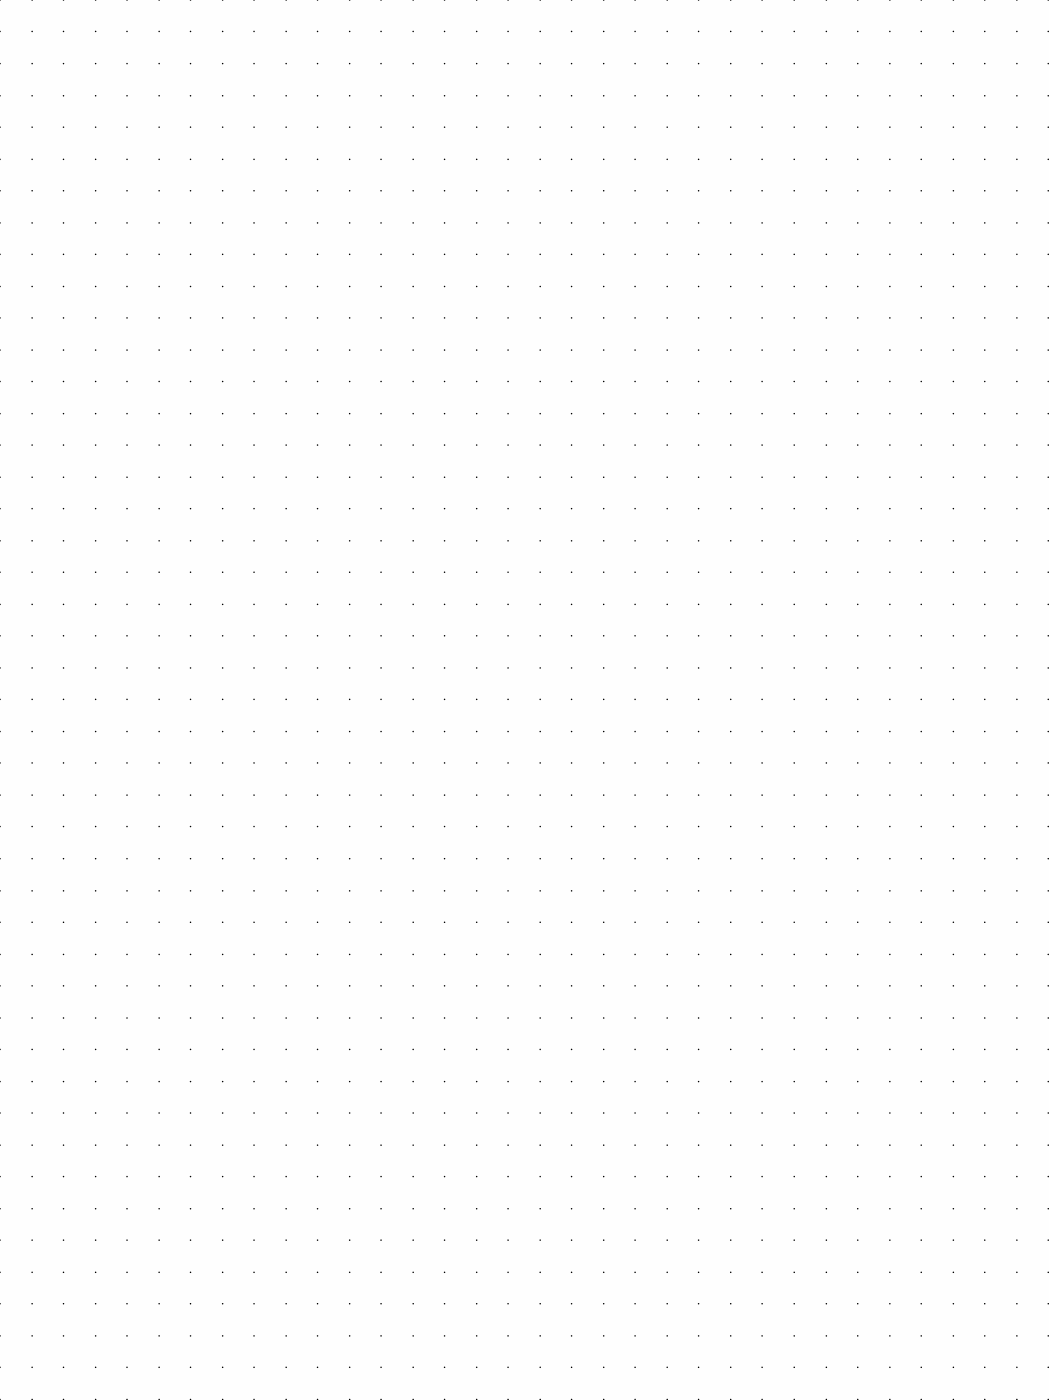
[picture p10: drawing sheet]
<svg xmlns="http://www.w3.org/2000/svg" width="157mm" height="210mm" viewBox="0 0 157 210" stroke-linecap="round" stroke-linejoin="round" font-family="sans-serif">
<path d="M0 0h157v209.6h-157z" fill="#fefefe"/>
<g fill="#000">
<path d="M-.1 -.1h.2v.2h-.2zM-.1 4.6h.2v.2h-.2zM-.1 9.4h.2v.2h-.2zM-.1 14.3h.2v.1h-.2zM-.1 19h.2v.1h-.2zM4.7 -.1h.2v.2h-.2zM9.4 -.1h.2v.2h-.2zM14.2 -.1h.2v.2h-.2zM18.9 -.1h.2v.2h-.2zM23.7 -.1h.2v.2h-.2zM28.4 -.1h.2v.2h-.2zM33.2 -.1h.2v.2h-.2z"/>
<path d="M37.9 -.1h.2v.2h-.2zM42.7 -.1h.2v.2h-.2zM47.4 -.1h.2v.2h-.2zM52.3 -.1h.1v.2h-.1zM56.9 -.1h.2v.2h-.2zM61.8 -.1h.1v.2h-.1zM66.5 -.1h.1v.2h-.1zM71.3 -.1h.1v.2h-.1zM76 -.1h.1v.2h-.1zM80.8 -.1h.1v.2h-.1zM85.5 -.1h.1v.2h-.1zM90.3 -.1h.1v.2h-.1z"/>
<path d="M95 -.1h.1v.2h-.1zM99.8 -.1h.1v.2h-.1zM104.5 -.1h.1v.2h-.1zM109.3 -.1h.1v.2h-.1zM114 -.1h.1v.2h-.1zM118.8 -.1h.1v.2h-.1zM123.6 -.1h.1v.2h-.1zM128.3 -.1h.1v.2h-.1zM133.1 -.1h.2v.2h-.2zM137.8 -.1h.1v.2h-.1zM142.6 -.1h.2v.2h-.2zM147.3 -.1h.2v.2h-.2z"/>
<path d="M152.1 -.1h.2v.2h-.2zM156.8 -.1h.2v.2h-.2zM-.1 23.8h.2v.1h-.2zM-.1 28.5h.2v.1h-.2zM-.1 33.3h.2v.1h-.2zM-.1 38h.2v.1h-.2zM-.1 42.8h.2v.2h-.2zM-.1 47.5h.2v.2h-.2zM-.1 52.3h.2v.2h-.2zM-.1 57h.2v.2h-.2zM-.1 61.8h.2v.2h-.2zM-.1 66.5h.2v.2h-.2z"/>
<path d="M-.1 71.4h.2v.1h-.2zM-.1 76.1h.2v.1h-.2zM-.1 80.9h.2v.1h-.2zM-.1 85.6h.2v.1h-.2zM-.1 90.4h.2v.1h-.2zM-.1 95.1h.2v.1h-.2zM-.1 99.9h.2v.2h-.2zM-.1 104.6h.2v.2h-.2zM-.1 109.4h.2v.2h-.2zM-.1 114.1h.2v.2h-.2zM-.1 118.9h.2v.2h-.2zM-.1 123.6h.2v.2h-.2z"/>
<path d="M-.1 128.4h.2v.2h-.2zM-.1 133.3h.2v.1h-.2zM-.1 138h.2v.1h-.2zM-.1 142.8h.2v.1h-.2zM-.1 147.5h.2v.1h-.2zM-.1 152.3h.2v.2h-.2zM-.1 157h.2v.2h-.2zM-.1 161.8h.2v.2h-.2zM-.1 166.5h.2v.2h-.2zM-.1 171.3h.2v.2h-.2zM-.1 176h.2v.2h-.2zM-.1 180.8h.2v.2h-.2z"/>
<path d="M-.1 185.5h.2v.2h-.2zM-.1 190.4h.2v.1h-.2zM-.1 195.1h.2v.1h-.2zM-.1 199.9h.2v.1h-.2zM-.1 204.6h.2v.1h-.2zM-.1 209.4h.2v.2h-.2z"/>
<circle cx="4.8" cy="14.3" r=".11"/>
<circle cx="4.8" cy="9.5" r=".11"/>
<circle cx="4.8" cy="4.7" r=".11"/>
<circle cx="4.8" cy="19" r=".11"/>
<circle cx="9.5" cy="14.3" r=".11"/>
<circle cx="9.5" cy="9.5" r=".11"/>
<circle cx="9.5" cy="4.7" r=".11"/>
<circle cx="9.5" cy="19" r=".11"/>
<circle cx="14.3" cy="14.3" r=".11"/>
<circle cx="14.3" cy="9.5" r=".11"/>
<circle cx="14.3" cy="4.7" r=".11"/>
<circle cx="14.3" cy="19" r=".11"/>
<circle cx="19" cy="14.3" r=".11"/>
<circle cx="19" cy="9.5" r=".11"/>
<circle cx="19" cy="4.7" r=".11"/>
<circle cx="19" cy="19" r=".11"/>
<circle cx="23.8" cy="14.3" r=".11"/>
<circle cx="23.8" cy="9.5" r=".11"/>
<circle cx="23.8" cy="4.7" r=".11"/>
<circle cx="23.8" cy="19" r=".11"/>
<circle cx="28.5" cy="14.3" r=".11"/>
<circle cx="28.5" cy="9.5" r=".11"/>
<circle cx="28.5" cy="4.7" r=".11"/>
<circle cx="28.5" cy="19" r=".11"/>
<circle cx="33.3" cy="14.3" r=".11"/>
<circle cx="33.3" cy="9.5" r=".11"/>
<circle cx="33.3" cy="4.7" r=".11"/>
<circle cx="33.3" cy="19" r=".11"/>
<circle cx="38" cy="14.3" r=".11"/>
<circle cx="38" cy="9.5" r=".11"/>
<circle cx="38" cy="4.7" r=".11"/>
<circle cx="38" cy="19" r=".11"/>
<circle cx="42.8" cy="14.3" r=".11"/>
<circle cx="42.8" cy="9.5" r=".11"/>
<circle cx="42.8" cy="4.7" r=".11"/>
<circle cx="42.8" cy="19" r=".11"/>
<circle cx="47.5" cy="14.3" r=".11"/>
<circle cx="47.5" cy="9.5" r=".11"/>
<circle cx="47.5" cy="4.7" r=".11"/>
<circle cx="47.5" cy="19" r=".11"/>
<circle cx="52.3" cy="14.3" r=".11"/>
<circle cx="52.3" cy="9.5" r=".11"/>
<circle cx="52.3" cy="4.7" r=".11"/>
<circle cx="52.3" cy="19" r=".11"/>
<circle cx="57" cy="14.3" r=".11"/>
<circle cx="57" cy="9.5" r=".11"/>
<circle cx="57" cy="4.7" r=".11"/>
<circle cx="57" cy="19" r=".11"/>
<circle cx="61.8" cy="14.3" r=".11"/>
<circle cx="61.8" cy="9.5" r=".11"/>
<circle cx="61.8" cy="4.7" r=".11"/>
<circle cx="61.8" cy="19" r=".11"/>
<circle cx="66.5" cy="14.3" r=".11"/>
<circle cx="66.5" cy="9.5" r=".11"/>
<circle cx="66.5" cy="4.7" r=".11"/>
<circle cx="66.5" cy="19" r=".11"/>
<circle cx="71.3" cy="14.3" r=".11"/>
<circle cx="71.3" cy="9.5" r=".11"/>
<circle cx="71.3" cy="4.7" r=".11"/>
<circle cx="71.3" cy="19" r=".11"/>
<circle cx="76" cy="14.3" r=".11"/>
<circle cx="76" cy="9.5" r=".11"/>
<circle cx="76" cy="4.7" r=".11"/>
<circle cx="76" cy="19" r=".11"/>
<circle cx="80.8" cy="14.3" r=".11"/>
<circle cx="80.8" cy="9.5" r=".11"/>
<circle cx="80.8" cy="4.7" r=".11"/>
<circle cx="80.8" cy="19" r=".11"/>
<circle cx="85.5" cy="14.3" r=".11"/>
<circle cx="85.5" cy="9.5" r=".11"/>
<circle cx="85.5" cy="4.7" r=".11"/>
<circle cx="85.5" cy="19" r=".11"/>
<circle cx="90.3" cy="14.3" r=".11"/>
<circle cx="90.3" cy="9.5" r=".11"/>
<circle cx="90.3" cy="4.7" r=".11"/>
<circle cx="90.3" cy="19" r=".11"/>
<circle cx="95" cy="14.3" r=".11"/>
<circle cx="95" cy="9.5" r=".11"/>
<circle cx="95" cy="4.7" r=".11"/>
<circle cx="95" cy="19" r=".11"/>
<circle cx="99.9" cy="14.3" r=".11"/>
<circle cx="99.9" cy="9.5" r=".11"/>
<circle cx="99.9" cy="4.7" r=".11"/>
<circle cx="99.9" cy="19" r=".11"/>
<circle cx="104.5" cy="14.3" r=".11"/>
<circle cx="104.5" cy="9.5" r=".11"/>
<circle cx="104.5" cy="4.7" r=".11"/>
<circle cx="104.5" cy="19" r=".11"/>
<circle cx="109.4" cy="14.3" r=".11"/>
<circle cx="109.4" cy="9.5" r=".11"/>
<circle cx="109.4" cy="4.7" r=".11"/>
<circle cx="109.4" cy="19" r=".11"/>
<circle cx="114.1" cy="14.3" r=".11"/>
<circle cx="114.1" cy="9.5" r=".11"/>
<circle cx="114.1" cy="4.7" r=".11"/>
<circle cx="114.1" cy="19" r=".11"/>
<circle cx="118.9" cy="14.3" r=".11"/>
<circle cx="118.9" cy="9.5" r=".11"/>
<circle cx="118.9" cy="4.7" r=".11"/>
<circle cx="118.9" cy="19" r=".11"/>
<circle cx="123.7" cy="14.3" r=".11"/>
<circle cx="123.7" cy="9.5" r=".11"/>
<circle cx="123.7" cy="4.7" r=".11"/>
<circle cx="123.7" cy="19" r=".11"/>
<circle cx="128.4" cy="14.3" r=".11"/>
<circle cx="128.4" cy="9.5" r=".11"/>
<circle cx="128.4" cy="4.7" r=".11"/>
<circle cx="128.4" cy="19" r=".11"/>
<circle cx="133.2" cy="14.3" r=".11"/>
<circle cx="133.2" cy="9.5" r=".11"/>
<circle cx="133.2" cy="4.7" r=".11"/>
<circle cx="133.2" cy="19" r=".11"/>
<circle cx="137.9" cy="14.3" r=".11"/>
<circle cx="137.9" cy="9.5" r=".11"/>
<circle cx="137.9" cy="4.7" r=".11"/>
<circle cx="137.9" cy="19" r=".11"/>
<circle cx="142.7" cy="14.3" r=".11"/>
<circle cx="142.7" cy="9.5" r=".11"/>
<circle cx="142.7" cy="4.7" r=".11"/>
<circle cx="142.7" cy="19" r=".11"/>
<circle cx="147.4" cy="14.3" r=".11"/>
<circle cx="147.4" cy="9.5" r=".11"/>
<circle cx="147.4" cy="4.7" r=".11"/>
<circle cx="147.4" cy="19" r=".11"/>
<circle cx="152.2" cy="14.3" r=".11"/>
<circle cx="152.2" cy="9.5" r=".11"/>
<circle cx="152.2" cy="4.7" r=".11"/>
<circle cx="152.2" cy="19" r=".11"/>
<circle cx="156.9" cy="14.3" r=".11"/>
<circle cx="156.9" cy="9.5" r=".11"/>
<circle cx="156.9" cy="4.7" r=".11"/>
<circle cx="156.9" cy="19" r=".11"/>
<circle cx="4.8" cy="33.4" r=".11"/>
<circle cx="4.8" cy="38.1" r=".11"/>
<circle cx="4.8" cy="23.9" r=".11"/>
<circle cx="4.8" cy="28.6" r=".11"/>
<circle cx="9.5" cy="33.4" r=".11"/>
<circle cx="9.5" cy="38.1" r=".11"/>
<circle cx="9.5" cy="23.9" r=".11"/>
<circle cx="9.5" cy="28.6" r=".11"/>
<circle cx="14.3" cy="33.4" r=".11"/>
<circle cx="14.3" cy="38.1" r=".11"/>
<circle cx="14.3" cy="23.9" r=".11"/>
<circle cx="14.3" cy="28.6" r=".11"/>
<circle cx="19" cy="33.4" r=".11"/>
<circle cx="19" cy="38.1" r=".11"/>
<circle cx="19" cy="28.6" r=".11"/>
<circle cx="19" cy="23.9" r=".11"/>
<circle cx="23.8" cy="33.4" r=".11"/>
<circle cx="23.8" cy="38.1" r=".11"/>
<circle cx="23.8" cy="28.6" r=".11"/>
<circle cx="23.8" cy="23.9" r=".11"/>
<circle cx="28.5" cy="33.4" r=".11"/>
<circle cx="28.5" cy="38.1" r=".11"/>
<circle cx="28.5" cy="23.9" r=".11"/>
<circle cx="28.5" cy="28.6" r=".11"/>
<circle cx="33.3" cy="33.4" r=".11"/>
<circle cx="33.3" cy="38.1" r=".11"/>
<circle cx="33.3" cy="28.6" r=".11"/>
<circle cx="33.3" cy="23.9" r=".11"/>
<circle cx="38" cy="33.4" r=".11"/>
<circle cx="38" cy="38.1" r=".11"/>
<circle cx="38" cy="23.9" r=".11"/>
<circle cx="38" cy="28.6" r=".11"/>
<circle cx="42.8" cy="33.4" r=".11"/>
<circle cx="42.8" cy="38.1" r=".11"/>
<circle cx="42.8" cy="23.9" r=".11"/>
<circle cx="42.8" cy="28.6" r=".11"/>
<circle cx="47.5" cy="33.4" r=".11"/>
<circle cx="47.5" cy="38.1" r=".11"/>
<circle cx="47.5" cy="23.9" r=".11"/>
<circle cx="47.5" cy="28.6" r=".11"/>
<circle cx="52.3" cy="33.4" r=".11"/>
<circle cx="52.3" cy="38.1" r=".11"/>
<circle cx="52.3" cy="28.6" r=".11"/>
<circle cx="52.3" cy="23.9" r=".11"/>
<circle cx="57" cy="33.4" r=".11"/>
<circle cx="57" cy="38.1" r=".11"/>
<circle cx="57" cy="28.6" r=".11"/>
<circle cx="57" cy="23.9" r=".11"/>
<circle cx="61.8" cy="33.4" r=".11"/>
<circle cx="61.8" cy="38.1" r=".11"/>
<circle cx="61.8" cy="23.9" r=".11"/>
<circle cx="61.8" cy="28.6" r=".11"/>
<circle cx="66.5" cy="33.4" r=".11"/>
<circle cx="66.5" cy="38.1" r=".11"/>
<circle cx="66.5" cy="28.6" r=".11"/>
<circle cx="66.5" cy="23.9" r=".11"/>
<circle cx="71.3" cy="33.4" r=".11"/>
<circle cx="71.3" cy="38.1" r=".11"/>
<circle cx="71.3" cy="28.6" r=".11"/>
<circle cx="71.3" cy="23.9" r=".11"/>
<circle cx="76" cy="33.4" r=".11"/>
<circle cx="76" cy="38.1" r=".11"/>
<circle cx="76" cy="28.6" r=".11"/>
<circle cx="76" cy="23.9" r=".11"/>
<circle cx="80.8" cy="33.4" r=".11"/>
<circle cx="80.8" cy="38.1" r=".11"/>
<circle cx="80.8" cy="28.6" r=".11"/>
<circle cx="80.8" cy="23.9" r=".11"/>
<circle cx="85.5" cy="33.4" r=".11"/>
<circle cx="85.5" cy="38.1" r=".11"/>
<circle cx="85.5" cy="23.9" r=".11"/>
<circle cx="85.5" cy="28.6" r=".11"/>
<circle cx="90.3" cy="33.4" r=".11"/>
<circle cx="90.3" cy="38.1" r=".11"/>
<circle cx="90.3" cy="23.9" r=".11"/>
<circle cx="90.3" cy="28.6" r=".11"/>
<circle cx="95" cy="33.4" r=".11"/>
<circle cx="95" cy="38.1" r=".11"/>
<circle cx="95" cy="28.6" r=".11"/>
<circle cx="95" cy="23.9" r=".11"/>
<circle cx="99.9" cy="33.4" r=".11"/>
<circle cx="99.9" cy="38.1" r=".11"/>
<circle cx="99.9" cy="28.6" r=".11"/>
<circle cx="99.9" cy="23.9" r=".11"/>
<circle cx="104.5" cy="33.4" r=".11"/>
<circle cx="104.5" cy="38.1" r=".11"/>
<circle cx="104.5" cy="23.9" r=".11"/>
<circle cx="104.5" cy="28.6" r=".11"/>
<circle cx="109.4" cy="33.4" r=".11"/>
<circle cx="109.4" cy="38.1" r=".11"/>
<circle cx="109.4" cy="23.9" r=".11"/>
<circle cx="109.4" cy="28.6" r=".11"/>
<circle cx="114.1" cy="33.4" r=".11"/>
<circle cx="114.1" cy="38.1" r=".11"/>
<circle cx="114.1" cy="28.6" r=".11"/>
<circle cx="114.1" cy="23.9" r=".11"/>
<circle cx="118.9" cy="33.4" r=".11"/>
<circle cx="118.9" cy="38.1" r=".11"/>
<circle cx="118.9" cy="28.6" r=".11"/>
<circle cx="118.9" cy="23.9" r=".11"/>
<circle cx="123.7" cy="33.4" r=".11"/>
<circle cx="123.7" cy="38.1" r=".11"/>
<circle cx="123.7" cy="23.9" r=".11"/>
<circle cx="123.7" cy="28.6" r=".11"/>
<circle cx="128.4" cy="33.4" r=".11"/>
<circle cx="128.4" cy="38.1" r=".11"/>
<circle cx="128.4" cy="28.6" r=".11"/>
<circle cx="128.4" cy="23.9" r=".11"/>
<circle cx="133.2" cy="33.4" r=".11"/>
<circle cx="133.2" cy="38.1" r=".11"/>
<circle cx="133.2" cy="28.6" r=".11"/>
<circle cx="133.2" cy="23.9" r=".11"/>
<circle cx="137.9" cy="33.4" r=".11"/>
<circle cx="137.9" cy="38.1" r=".11"/>
<circle cx="137.9" cy="28.6" r=".11"/>
<circle cx="137.9" cy="23.9" r=".11"/>
<circle cx="142.7" cy="33.4" r=".11"/>
<circle cx="142.7" cy="38.1" r=".11"/>
<circle cx="142.7" cy="23.9" r=".11"/>
<circle cx="142.7" cy="28.6" r=".11"/>
<circle cx="147.4" cy="33.4" r=".11"/>
<circle cx="147.4" cy="38.1" r=".11"/>
<circle cx="147.4" cy="23.9" r=".11"/>
<circle cx="147.4" cy="28.6" r=".11"/>
<circle cx="152.2" cy="33.4" r=".11"/>
<circle cx="152.2" cy="38.1" r=".11"/>
<circle cx="152.2" cy="23.9" r=".11"/>
<circle cx="152.2" cy="28.6" r=".11"/>
<circle cx="156.9" cy="33.4" r=".11"/>
<circle cx="156.9" cy="38.1" r=".11"/>
<circle cx="156.9" cy="23.9" r=".11"/>
<circle cx="156.9" cy="28.6" r=".11"/>
<circle cx="4.8" cy="57.1" r=".11"/>
<circle cx="4.8" cy="47.6" r=".11"/>
<circle cx="4.8" cy="52.4" r=".11"/>
<circle cx="4.8" cy="42.9" r=".11"/>
<circle cx="9.5" cy="57.1" r=".11"/>
<circle cx="9.5" cy="47.6" r=".11"/>
<circle cx="9.5" cy="52.4" r=".11"/>
<circle cx="9.5" cy="42.9" r=".11"/>
<circle cx="14.3" cy="57.1" r=".11"/>
<circle cx="14.3" cy="47.6" r=".11"/>
<circle cx="14.3" cy="52.4" r=".11"/>
<circle cx="14.3" cy="42.9" r=".11"/>
<circle cx="19" cy="57.1" r=".11"/>
<circle cx="19" cy="47.6" r=".11"/>
<circle cx="19" cy="52.4" r=".11"/>
<circle cx="19" cy="42.9" r=".11"/>
<circle cx="23.8" cy="57.1" r=".11"/>
<circle cx="23.8" cy="47.6" r=".11"/>
<circle cx="23.8" cy="52.4" r=".11"/>
<circle cx="23.8" cy="42.9" r=".11"/>
<circle cx="28.5" cy="57.1" r=".11"/>
<circle cx="28.5" cy="47.6" r=".11"/>
<circle cx="28.5" cy="42.9" r=".11"/>
<circle cx="28.5" cy="52.4" r=".11"/>
<circle cx="33.3" cy="57.1" r=".11"/>
<circle cx="33.3" cy="47.6" r=".11"/>
<circle cx="33.3" cy="52.4" r=".11"/>
<circle cx="33.3" cy="42.9" r=".11"/>
<circle cx="38" cy="57.1" r=".11"/>
<circle cx="38" cy="47.6" r=".11"/>
<circle cx="38" cy="42.9" r=".11"/>
<circle cx="38" cy="52.4" r=".11"/>
<circle cx="42.8" cy="57.1" r=".11"/>
<circle cx="42.8" cy="47.6" r=".11"/>
<circle cx="42.8" cy="42.9" r=".11"/>
<circle cx="42.8" cy="52.4" r=".11"/>
<circle cx="47.5" cy="57.1" r=".11"/>
<circle cx="47.5" cy="47.6" r=".11"/>
<circle cx="47.5" cy="42.9" r=".11"/>
<circle cx="47.5" cy="52.4" r=".11"/>
<circle cx="52.3" cy="57.1" r=".11"/>
<circle cx="52.3" cy="47.6" r=".11"/>
<circle cx="52.3" cy="52.4" r=".11"/>
<circle cx="52.3" cy="42.9" r=".11"/>
<circle cx="57" cy="57.1" r=".11"/>
<circle cx="57" cy="47.6" r=".11"/>
<circle cx="57" cy="52.4" r=".11"/>
<circle cx="57" cy="42.9" r=".11"/>
<circle cx="61.8" cy="57.1" r=".11"/>
<circle cx="61.8" cy="47.6" r=".11"/>
<circle cx="61.8" cy="42.9" r=".11"/>
<circle cx="61.8" cy="52.4" r=".11"/>
<circle cx="66.5" cy="57.1" r=".11"/>
<circle cx="66.5" cy="47.6" r=".11"/>
<circle cx="66.5" cy="52.4" r=".11"/>
<circle cx="66.5" cy="42.9" r=".11"/>
<circle cx="71.3" cy="57.1" r=".11"/>
<circle cx="71.3" cy="47.6" r=".11"/>
<circle cx="71.3" cy="52.4" r=".11"/>
<circle cx="71.3" cy="42.9" r=".11"/>
<circle cx="76" cy="57.1" r=".11"/>
<circle cx="76" cy="47.6" r=".11"/>
<circle cx="76" cy="42.9" r=".11"/>
<circle cx="76" cy="52.4" r=".11"/>
<circle cx="80.8" cy="57.1" r=".11"/>
<circle cx="80.8" cy="47.6" r=".11"/>
<circle cx="80.8" cy="52.4" r=".11"/>
<circle cx="80.8" cy="42.9" r=".11"/>
<circle cx="85.5" cy="57.1" r=".11"/>
<circle cx="85.5" cy="47.6" r=".11"/>
<circle cx="85.5" cy="42.9" r=".11"/>
<circle cx="85.5" cy="52.4" r=".11"/>
<circle cx="90.3" cy="57.1" r=".11"/>
<circle cx="90.3" cy="47.6" r=".11"/>
<circle cx="90.3" cy="52.4" r=".11"/>
<circle cx="90.3" cy="42.9" r=".11"/>
<circle cx="95" cy="57.1" r=".11"/>
<circle cx="95" cy="47.6" r=".11"/>
<circle cx="95" cy="42.9" r=".11"/>
<circle cx="95" cy="52.4" r=".11"/>
<circle cx="99.9" cy="57.1" r=".11"/>
<circle cx="99.9" cy="47.6" r=".11"/>
<circle cx="99.9" cy="42.9" r=".11"/>
<circle cx="99.9" cy="52.4" r=".11"/>
<circle cx="104.5" cy="57.1" r=".11"/>
<circle cx="104.5" cy="47.6" r=".11"/>
<circle cx="104.5" cy="42.9" r=".11"/>
<circle cx="104.5" cy="52.4" r=".11"/>
<circle cx="109.4" cy="57.1" r=".11"/>
<circle cx="109.4" cy="47.6" r=".11"/>
<circle cx="109.4" cy="52.4" r=".11"/>
<circle cx="109.4" cy="42.9" r=".11"/>
<circle cx="114.1" cy="57.1" r=".11"/>
<circle cx="114.1" cy="47.6" r=".11"/>
<circle cx="114.1" cy="52.4" r=".11"/>
<circle cx="114.1" cy="42.9" r=".11"/>
<circle cx="118.9" cy="57.1" r=".11"/>
<circle cx="118.9" cy="47.6" r=".11"/>
<circle cx="118.9" cy="42.9" r=".11"/>
<circle cx="118.9" cy="52.4" r=".11"/>
<circle cx="123.7" cy="57.1" r=".11"/>
<circle cx="123.7" cy="47.6" r=".11"/>
<circle cx="123.7" cy="42.9" r=".11"/>
<circle cx="123.7" cy="52.4" r=".11"/>
<circle cx="128.4" cy="57.1" r=".11"/>
<circle cx="128.4" cy="47.6" r=".11"/>
<circle cx="128.4" cy="42.9" r=".11"/>
<circle cx="128.4" cy="52.4" r=".11"/>
<circle cx="133.2" cy="57.1" r=".11"/>
<circle cx="133.2" cy="47.6" r=".11"/>
<circle cx="133.2" cy="42.9" r=".11"/>
<circle cx="133.2" cy="52.4" r=".11"/>
<circle cx="137.9" cy="57.1" r=".11"/>
<circle cx="137.9" cy="47.6" r=".11"/>
<circle cx="137.9" cy="52.4" r=".11"/>
<circle cx="137.9" cy="42.9" r=".11"/>
<circle cx="142.7" cy="57.1" r=".11"/>
<circle cx="142.7" cy="47.6" r=".11"/>
<circle cx="142.7" cy="42.9" r=".11"/>
<circle cx="142.7" cy="52.4" r=".11"/>
<circle cx="147.4" cy="57.1" r=".11"/>
<circle cx="147.4" cy="47.6" r=".11"/>
<circle cx="147.4" cy="42.9" r=".11"/>
<circle cx="147.4" cy="52.4" r=".11"/>
<circle cx="152.2" cy="57.1" r=".11"/>
<circle cx="152.2" cy="47.6" r=".11"/>
<circle cx="152.2" cy="42.9" r=".11"/>
<circle cx="152.2" cy="52.4" r=".11"/>
<circle cx="156.9" cy="57.1" r=".11"/>
<circle cx="156.9" cy="47.6" r=".11"/>
<circle cx="156.9" cy="42.9" r=".11"/>
<circle cx="156.9" cy="52.4" r=".11"/>
<circle cx="4.8" cy="76.1" r=".11"/>
<circle cx="4.8" cy="66.6" r=".11"/>
<circle cx="4.8" cy="71.4" r=".11"/>
<circle cx="4.8" cy="61.9" r=".11"/>
<circle cx="9.5" cy="76.1" r=".11"/>
<circle cx="9.5" cy="66.6" r=".11"/>
<circle cx="9.5" cy="71.4" r=".11"/>
<circle cx="9.5" cy="61.9" r=".11"/>
<circle cx="14.3" cy="76.1" r=".11"/>
<circle cx="14.3" cy="66.6" r=".11"/>
<circle cx="14.3" cy="71.4" r=".11"/>
<circle cx="14.3" cy="61.9" r=".11"/>
<circle cx="19" cy="76.1" r=".11"/>
<circle cx="19" cy="66.6" r=".11"/>
<circle cx="19" cy="71.4" r=".11"/>
<circle cx="19" cy="61.9" r=".11"/>
<circle cx="23.8" cy="76.1" r=".11"/>
<circle cx="23.8" cy="66.6" r=".11"/>
<circle cx="23.8" cy="71.4" r=".11"/>
<circle cx="23.8" cy="61.9" r=".11"/>
<circle cx="28.5" cy="76.1" r=".11"/>
<circle cx="28.5" cy="66.6" r=".11"/>
<circle cx="28.5" cy="71.4" r=".11"/>
<circle cx="28.5" cy="61.9" r=".11"/>
<circle cx="33.3" cy="76.1" r=".11"/>
<circle cx="33.3" cy="66.6" r=".11"/>
<circle cx="33.3" cy="71.4" r=".11"/>
<circle cx="33.3" cy="61.9" r=".11"/>
<circle cx="38" cy="66.6" r=".11"/>
<circle cx="38" cy="76.1" r=".11"/>
<circle cx="38" cy="71.4" r=".11"/>
<circle cx="38" cy="61.9" r=".11"/>
<circle cx="42.8" cy="76.1" r=".11"/>
<circle cx="42.8" cy="66.6" r=".11"/>
<circle cx="42.8" cy="71.4" r=".11"/>
<circle cx="42.8" cy="61.9" r=".11"/>
<circle cx="47.5" cy="76.1" r=".11"/>
<circle cx="47.5" cy="66.6" r=".11"/>
<circle cx="47.5" cy="71.4" r=".11"/>
<circle cx="47.5" cy="61.9" r=".11"/>
<circle cx="52.3" cy="76.1" r=".11"/>
<circle cx="52.3" cy="66.6" r=".11"/>
<circle cx="52.3" cy="71.4" r=".11"/>
<circle cx="52.3" cy="61.9" r=".11"/>
<circle cx="57" cy="76.1" r=".11"/>
<circle cx="57" cy="66.6" r=".11"/>
<circle cx="57" cy="71.4" r=".11"/>
<circle cx="57" cy="61.9" r=".11"/>
<circle cx="61.8" cy="76.1" r=".11"/>
<circle cx="61.8" cy="66.6" r=".11"/>
<circle cx="61.8" cy="71.4" r=".11"/>
<circle cx="61.8" cy="61.9" r=".11"/>
<circle cx="66.5" cy="76.1" r=".11"/>
<circle cx="66.5" cy="66.6" r=".11"/>
<circle cx="66.5" cy="71.4" r=".11"/>
<circle cx="66.5" cy="61.9" r=".11"/>
<circle cx="71.3" cy="76.1" r=".11"/>
<circle cx="71.3" cy="66.6" r=".11"/>
<circle cx="71.3" cy="71.4" r=".11"/>
<circle cx="71.3" cy="61.9" r=".11"/>
<circle cx="76" cy="66.6" r=".11"/>
<circle cx="76" cy="76.1" r=".11"/>
<circle cx="76" cy="71.4" r=".11"/>
<circle cx="76" cy="61.9" r=".11"/>
<circle cx="80.8" cy="66.6" r=".11"/>
<circle cx="80.8" cy="76.1" r=".11"/>
<circle cx="80.8" cy="71.4" r=".11"/>
<circle cx="80.8" cy="61.9" r=".11"/>
<circle cx="85.5" cy="76.1" r=".11"/>
<circle cx="85.5" cy="66.6" r=".11"/>
<circle cx="85.5" cy="71.4" r=".11"/>
<circle cx="85.5" cy="61.9" r=".11"/>
<circle cx="90.3" cy="76.1" r=".11"/>
<circle cx="90.3" cy="66.6" r=".11"/>
<circle cx="90.3" cy="71.4" r=".11"/>
<circle cx="90.3" cy="61.9" r=".11"/>
<circle cx="95" cy="76.1" r=".11"/>
<circle cx="95" cy="66.6" r=".11"/>
<circle cx="95" cy="71.4" r=".11"/>
<circle cx="95" cy="61.9" r=".11"/>
<circle cx="99.9" cy="66.6" r=".11"/>
<circle cx="99.9" cy="76.1" r=".11"/>
<circle cx="99.9" cy="71.4" r=".11"/>
<circle cx="99.9" cy="61.9" r=".11"/>
<circle cx="104.5" cy="76.1" r=".11"/>
<circle cx="104.5" cy="66.6" r=".11"/>
<circle cx="104.5" cy="71.4" r=".11"/>
<circle cx="104.5" cy="61.9" r=".11"/>
<circle cx="109.4" cy="66.6" r=".11"/>
<circle cx="109.4" cy="76.1" r=".11"/>
<circle cx="109.4" cy="71.4" r=".11"/>
<circle cx="109.4" cy="61.9" r=".11"/>
<circle cx="114.1" cy="66.6" r=".11"/>
<circle cx="114.1" cy="76.1" r=".11"/>
<circle cx="114.1" cy="71.4" r=".11"/>
<circle cx="114.1" cy="61.9" r=".11"/>
<circle cx="118.9" cy="76.1" r=".11"/>
<circle cx="118.9" cy="66.6" r=".11"/>
<circle cx="118.9" cy="71.4" r=".11"/>
<circle cx="118.9" cy="61.9" r=".11"/>
<circle cx="123.7" cy="66.6" r=".11"/>
<circle cx="123.7" cy="76.1" r=".11"/>
<circle cx="123.7" cy="71.4" r=".11"/>
<circle cx="123.7" cy="61.9" r=".11"/>
<circle cx="128.4" cy="76.1" r=".11"/>
<circle cx="128.4" cy="66.6" r=".11"/>
<circle cx="128.4" cy="71.4" r=".11"/>
<circle cx="128.4" cy="61.9" r=".11"/>
<circle cx="133.2" cy="76.1" r=".11"/>
<circle cx="133.2" cy="66.6" r=".11"/>
<circle cx="133.2" cy="71.4" r=".11"/>
<circle cx="133.2" cy="61.9" r=".11"/>
<circle cx="137.9" cy="66.6" r=".11"/>
<circle cx="137.9" cy="76.1" r=".11"/>
<circle cx="137.9" cy="71.4" r=".11"/>
<circle cx="137.9" cy="61.9" r=".11"/>
<circle cx="142.7" cy="66.6" r=".11"/>
<circle cx="142.7" cy="76.1" r=".11"/>
<circle cx="142.7" cy="71.4" r=".11"/>
<circle cx="142.7" cy="61.9" r=".11"/>
<circle cx="147.4" cy="66.6" r=".11"/>
<circle cx="147.4" cy="76.1" r=".11"/>
<circle cx="147.4" cy="71.4" r=".11"/>
<circle cx="147.4" cy="61.9" r=".11"/>
<circle cx="152.2" cy="66.6" r=".11"/>
<circle cx="152.2" cy="76.1" r=".11"/>
<circle cx="152.2" cy="71.4" r=".11"/>
<circle cx="152.2" cy="61.9" r=".11"/>
<circle cx="156.9" cy="76.1" r=".11"/>
<circle cx="156.9" cy="66.6" r=".11"/>
<circle cx="156.9" cy="71.4" r=".11"/>
<circle cx="156.9" cy="61.9" r=".11"/>
<circle cx="4.8" cy="100" r=".11"/>
<circle cx="4.8" cy="80.9" r=".11"/>
<circle cx="4.8" cy="85.7" r=".11"/>
<circle cx="4.8" cy="90.5" r=".11"/>
<circle cx="4.8" cy="95.2" r=".11"/>
<circle cx="9.5" cy="80.9" r=".11"/>
<circle cx="9.5" cy="85.7" r=".11"/>
<circle cx="9.5" cy="100" r=".11"/>
<circle cx="9.5" cy="90.5" r=".11"/>
<circle cx="9.5" cy="95.2" r=".11"/>
<circle cx="14.3" cy="80.9" r=".11"/>
<circle cx="14.3" cy="85.7" r=".11"/>
<circle cx="14.3" cy="90.5" r=".11"/>
<circle cx="14.3" cy="100" r=".11"/>
<circle cx="14.3" cy="95.2" r=".11"/>
<circle cx="19" cy="100" r=".11"/>
<circle cx="19" cy="90.5" r=".11"/>
<circle cx="19" cy="80.9" r=".11"/>
<circle cx="19" cy="85.7" r=".11"/>
<circle cx="19" cy="95.2" r=".11"/>
<circle cx="23.8" cy="80.9" r=".11"/>
<circle cx="23.8" cy="85.7" r=".11"/>
<circle cx="23.8" cy="90.5" r=".11"/>
<circle cx="23.8" cy="100" r=".11"/>
<circle cx="23.8" cy="95.2" r=".11"/>
<circle cx="28.5" cy="80.9" r=".11"/>
<circle cx="28.5" cy="85.7" r=".11"/>
<circle cx="28.5" cy="90.5" r=".11"/>
<circle cx="28.5" cy="100" r=".11"/>
<circle cx="28.5" cy="95.2" r=".11"/>
<circle cx="33.3" cy="100" r=".11"/>
<circle cx="33.3" cy="85.7" r=".11"/>
<circle cx="33.3" cy="80.9" r=".11"/>
<circle cx="33.3" cy="90.5" r=".11"/>
<circle cx="33.3" cy="95.2" r=".11"/>
<circle cx="38" cy="100" r=".11"/>
<circle cx="38" cy="85.7" r=".11"/>
<circle cx="38" cy="80.9" r=".11"/>
<circle cx="38" cy="90.5" r=".11"/>
<circle cx="38" cy="95.2" r=".11"/>
<circle cx="42.8" cy="85.7" r=".11"/>
<circle cx="42.8" cy="90.5" r=".11"/>
<circle cx="42.8" cy="80.9" r=".11"/>
<circle cx="42.8" cy="100" r=".11"/>
<circle cx="42.8" cy="95.2" r=".11"/>
<circle cx="47.5" cy="100" r=".11"/>
<circle cx="47.5" cy="80.9" r=".11"/>
<circle cx="47.5" cy="85.7" r=".11"/>
<circle cx="47.5" cy="90.5" r=".11"/>
<circle cx="47.5" cy="95.2" r=".11"/>
<circle cx="52.3" cy="80.9" r=".11"/>
<circle cx="52.3" cy="100" r=".11"/>
<circle cx="52.3" cy="85.7" r=".11"/>
<circle cx="52.3" cy="90.5" r=".11"/>
<circle cx="52.3" cy="95.2" r=".11"/>
<circle cx="57" cy="90.5" r=".11"/>
<circle cx="57" cy="85.7" r=".11"/>
<circle cx="57" cy="100" r=".11"/>
<circle cx="57" cy="80.9" r=".11"/>
<circle cx="57" cy="95.2" r=".11"/>
<circle cx="61.8" cy="80.9" r=".11"/>
<circle cx="61.8" cy="85.7" r=".11"/>
<circle cx="61.8" cy="90.5" r=".11"/>
<circle cx="61.8" cy="100" r=".11"/>
<circle cx="61.8" cy="95.2" r=".11"/>
<circle cx="66.5" cy="80.9" r=".11"/>
<circle cx="66.5" cy="100" r=".11"/>
<circle cx="66.5" cy="85.7" r=".11"/>
<circle cx="66.5" cy="90.5" r=".11"/>
<circle cx="66.5" cy="95.2" r=".11"/>
<circle cx="71.3" cy="85.7" r=".11"/>
<circle cx="71.3" cy="100" r=".11"/>
<circle cx="71.3" cy="80.9" r=".11"/>
<circle cx="71.3" cy="90.5" r=".11"/>
<circle cx="71.3" cy="95.2" r=".11"/>
<circle cx="76" cy="80.9" r=".11"/>
<circle cx="76" cy="85.7" r=".11"/>
<circle cx="76" cy="100" r=".11"/>
<circle cx="76" cy="90.5" r=".11"/>
<circle cx="76" cy="95.2" r=".11"/>
<circle cx="80.8" cy="80.9" r=".11"/>
<circle cx="80.8" cy="85.7" r=".11"/>
<circle cx="80.8" cy="90.5" r=".11"/>
<circle cx="80.8" cy="100" r=".11"/>
<circle cx="80.8" cy="95.2" r=".11"/>
<circle cx="85.5" cy="100" r=".11"/>
<circle cx="85.5" cy="80.9" r=".11"/>
<circle cx="85.5" cy="85.7" r=".11"/>
<circle cx="85.5" cy="90.5" r=".11"/>
<circle cx="85.5" cy="95.2" r=".11"/>
<circle cx="90.3" cy="80.9" r=".11"/>
<circle cx="90.3" cy="85.7" r=".11"/>
<circle cx="90.3" cy="90.5" r=".11"/>
<circle cx="90.3" cy="100" r=".11"/>
<circle cx="90.3" cy="95.2" r=".11"/>
<circle cx="95" cy="80.9" r=".11"/>
<circle cx="95" cy="90.5" r=".11"/>
<circle cx="95" cy="100" r=".11"/>
<circle cx="95" cy="85.7" r=".11"/>
<circle cx="95" cy="95.2" r=".11"/>
<circle cx="99.9" cy="100" r=".11"/>
<circle cx="99.9" cy="80.9" r=".11"/>
<circle cx="99.9" cy="85.7" r=".11"/>
<circle cx="99.9" cy="90.5" r=".11"/>
<circle cx="99.9" cy="95.2" r=".11"/>
<circle cx="104.5" cy="85.7" r=".11"/>
<circle cx="104.5" cy="80.9" r=".11"/>
<circle cx="104.5" cy="90.5" r=".11"/>
<circle cx="104.5" cy="100" r=".11"/>
<circle cx="104.5" cy="95.2" r=".11"/>
<circle cx="109.4" cy="100" r=".11"/>
<circle cx="109.4" cy="80.9" r=".11"/>
<circle cx="109.4" cy="85.7" r=".11"/>
<circle cx="109.4" cy="90.5" r=".11"/>
<circle cx="109.4" cy="95.2" r=".11"/>
<circle cx="114.1" cy="80.9" r=".11"/>
<circle cx="114.1" cy="85.7" r=".11"/>
<circle cx="114.1" cy="100" r=".11"/>
<circle cx="114.1" cy="90.5" r=".11"/>
<circle cx="114.1" cy="95.2" r=".11"/>
<circle cx="118.9" cy="85.7" r=".11"/>
<circle cx="118.9" cy="90.5" r=".11"/>
<circle cx="118.9" cy="80.9" r=".11"/>
<circle cx="118.9" cy="100" r=".11"/>
<circle cx="118.9" cy="95.2" r=".11"/>
<circle cx="123.7" cy="80.9" r=".11"/>
<circle cx="123.7" cy="85.7" r=".11"/>
<circle cx="123.7" cy="100" r=".11"/>
<circle cx="123.7" cy="90.5" r=".11"/>
<circle cx="123.7" cy="95.2" r=".11"/>
<circle cx="128.4" cy="85.7" r=".11"/>
<circle cx="128.4" cy="90.5" r=".11"/>
<circle cx="128.4" cy="80.9" r=".11"/>
<circle cx="128.4" cy="100" r=".11"/>
<circle cx="128.4" cy="95.2" r=".11"/>
<circle cx="133.2" cy="100" r=".11"/>
<circle cx="133.2" cy="80.9" r=".11"/>
<circle cx="133.2" cy="90.5" r=".11"/>
<circle cx="133.2" cy="85.7" r=".11"/>
<circle cx="133.2" cy="95.2" r=".11"/>
<circle cx="137.9" cy="80.9" r=".11"/>
<circle cx="137.9" cy="100" r=".11"/>
<circle cx="137.9" cy="85.7" r=".11"/>
<circle cx="137.9" cy="90.5" r=".11"/>
<circle cx="137.9" cy="95.2" r=".11"/>
<circle cx="142.7" cy="85.7" r=".11"/>
<circle cx="142.7" cy="80.9" r=".11"/>
<circle cx="142.7" cy="90.5" r=".11"/>
<circle cx="142.7" cy="100" r=".11"/>
<circle cx="142.7" cy="95.2" r=".11"/>
<circle cx="147.4" cy="80.9" r=".11"/>
<circle cx="147.4" cy="90.5" r=".11"/>
<circle cx="147.4" cy="85.7" r=".11"/>
<circle cx="147.4" cy="100" r=".11"/>
<circle cx="147.4" cy="95.2" r=".11"/>
<circle cx="152.2" cy="100" r=".11"/>
<circle cx="152.2" cy="80.9" r=".11"/>
<circle cx="152.2" cy="90.5" r=".11"/>
<circle cx="152.2" cy="85.7" r=".11"/>
<circle cx="152.2" cy="95.2" r=".11"/>
<circle cx="156.9" cy="80.9" r=".11"/>
<circle cx="156.9" cy="85.7" r=".11"/>
<circle cx="156.9" cy="90.5" r=".11"/>
<circle cx="156.9" cy="100" r=".11"/>
<circle cx="156.9" cy="95.2" r=".11"/>
<circle cx="4.8" cy="109.5" r=".11"/>
<circle cx="4.8" cy="114.2" r=".11"/>
<circle cx="4.8" cy="104.7" r=".11"/>
<circle cx="4.8" cy="119" r=".11"/>
<circle cx="9.5" cy="109.5" r=".11"/>
<circle cx="9.5" cy="104.7" r=".11"/>
<circle cx="9.5" cy="114.2" r=".11"/>
<circle cx="9.5" cy="119" r=".11"/>
<circle cx="14.3" cy="109.5" r=".11"/>
<circle cx="14.3" cy="104.7" r=".11"/>
<circle cx="14.3" cy="114.2" r=".11"/>
<circle cx="14.3" cy="119" r=".11"/>
<circle cx="19" cy="109.5" r=".11"/>
<circle cx="19" cy="104.7" r=".11"/>
<circle cx="19" cy="114.2" r=".11"/>
<circle cx="19" cy="119" r=".11"/>
<circle cx="23.8" cy="109.5" r=".11"/>
<circle cx="23.8" cy="104.7" r=".11"/>
<circle cx="23.8" cy="114.2" r=".11"/>
<circle cx="23.8" cy="119" r=".11"/>
<circle cx="28.5" cy="109.5" r=".11"/>
<circle cx="28.5" cy="104.7" r=".11"/>
<circle cx="28.5" cy="114.2" r=".11"/>
<circle cx="28.5" cy="119" r=".11"/>
<circle cx="33.3" cy="109.5" r=".11"/>
<circle cx="33.3" cy="104.7" r=".11"/>
<circle cx="33.3" cy="114.2" r=".11"/>
<circle cx="33.3" cy="119" r=".11"/>
<circle cx="38" cy="109.5" r=".11"/>
<circle cx="38" cy="104.7" r=".11"/>
<circle cx="38" cy="114.2" r=".11"/>
<circle cx="38" cy="119" r=".11"/>
<circle cx="42.8" cy="109.5" r=".11"/>
<circle cx="42.8" cy="104.7" r=".11"/>
<circle cx="42.8" cy="114.2" r=".11"/>
<circle cx="42.8" cy="119" r=".11"/>
<circle cx="47.5" cy="109.5" r=".11"/>
<circle cx="47.5" cy="104.7" r=".11"/>
<circle cx="47.5" cy="114.2" r=".11"/>
<circle cx="47.5" cy="119" r=".11"/>
<circle cx="52.3" cy="109.5" r=".11"/>
<circle cx="52.3" cy="104.7" r=".11"/>
<circle cx="52.3" cy="114.2" r=".11"/>
<circle cx="52.3" cy="119" r=".11"/>
<circle cx="57" cy="109.5" r=".11"/>
<circle cx="57" cy="114.2" r=".11"/>
<circle cx="57" cy="104.7" r=".11"/>
<circle cx="57" cy="119" r=".11"/>
<circle cx="61.8" cy="109.5" r=".11"/>
<circle cx="61.8" cy="114.2" r=".11"/>
<circle cx="61.8" cy="104.7" r=".11"/>
<circle cx="61.8" cy="119" r=".11"/>
<circle cx="66.5" cy="109.5" r=".11"/>
<circle cx="66.5" cy="104.7" r=".11"/>
<circle cx="66.5" cy="114.2" r=".11"/>
<circle cx="66.5" cy="119" r=".11"/>
<circle cx="71.3" cy="109.5" r=".11"/>
<circle cx="71.3" cy="104.7" r=".11"/>
<circle cx="71.3" cy="114.2" r=".11"/>
<circle cx="71.3" cy="119" r=".11"/>
<circle cx="76" cy="109.5" r=".11"/>
<circle cx="76" cy="114.2" r=".11"/>
<circle cx="76" cy="104.7" r=".11"/>
<circle cx="76" cy="119" r=".11"/>
<circle cx="80.8" cy="109.5" r=".11"/>
<circle cx="80.8" cy="114.2" r=".11"/>
<circle cx="80.8" cy="104.7" r=".11"/>
<circle cx="80.8" cy="119" r=".11"/>
<circle cx="85.5" cy="109.5" r=".11"/>
<circle cx="85.5" cy="104.7" r=".11"/>
<circle cx="85.5" cy="114.2" r=".11"/>
<circle cx="85.5" cy="119" r=".11"/>
<circle cx="90.3" cy="109.5" r=".11"/>
<circle cx="90.3" cy="104.7" r=".11"/>
<circle cx="90.3" cy="114.2" r=".11"/>
<circle cx="90.3" cy="119" r=".11"/>
<circle cx="95" cy="109.5" r=".11"/>
<circle cx="95" cy="104.7" r=".11"/>
<circle cx="95" cy="114.2" r=".11"/>
<circle cx="95" cy="119" r=".11"/>
<circle cx="99.9" cy="109.5" r=".11"/>
<circle cx="99.9" cy="104.7" r=".11"/>
<circle cx="99.9" cy="114.2" r=".11"/>
<circle cx="99.9" cy="119" r=".11"/>
<circle cx="104.5" cy="109.5" r=".11"/>
<circle cx="104.5" cy="114.2" r=".11"/>
<circle cx="104.5" cy="104.7" r=".11"/>
<circle cx="104.5" cy="119" r=".11"/>
<circle cx="109.4" cy="109.5" r=".11"/>
<circle cx="109.4" cy="104.7" r=".11"/>
<circle cx="109.4" cy="114.2" r=".11"/>
<circle cx="109.4" cy="119" r=".11"/>
<circle cx="114.1" cy="109.5" r=".11"/>
<circle cx="114.1" cy="114.2" r=".11"/>
<circle cx="114.1" cy="104.7" r=".11"/>
<circle cx="114.1" cy="119" r=".11"/>
<circle cx="118.9" cy="109.5" r=".11"/>
<circle cx="118.9" cy="104.7" r=".11"/>
<circle cx="118.9" cy="114.2" r=".11"/>
<circle cx="118.9" cy="119" r=".11"/>
<circle cx="123.7" cy="109.5" r=".11"/>
<circle cx="123.7" cy="114.2" r=".11"/>
<circle cx="123.7" cy="104.7" r=".11"/>
<circle cx="123.7" cy="119" r=".11"/>
<circle cx="128.4" cy="109.5" r=".11"/>
<circle cx="128.4" cy="104.7" r=".11"/>
<circle cx="128.4" cy="114.2" r=".11"/>
<circle cx="128.4" cy="119" r=".11"/>
<circle cx="133.2" cy="109.5" r=".11"/>
<circle cx="133.2" cy="104.7" r=".11"/>
<circle cx="133.2" cy="114.2" r=".11"/>
<circle cx="133.2" cy="119" r=".11"/>
<circle cx="137.9" cy="109.5" r=".11"/>
<circle cx="137.9" cy="114.2" r=".11"/>
<circle cx="137.9" cy="104.7" r=".11"/>
<circle cx="137.9" cy="119" r=".11"/>
<circle cx="142.7" cy="109.5" r=".11"/>
<circle cx="142.7" cy="114.2" r=".11"/>
<circle cx="142.7" cy="104.7" r=".11"/>
<circle cx="142.7" cy="119" r=".11"/>
<circle cx="147.4" cy="109.5" r=".11"/>
<circle cx="147.4" cy="114.2" r=".11"/>
<circle cx="147.4" cy="104.7" r=".11"/>
<circle cx="147.4" cy="119" r=".11"/>
<circle cx="152.2" cy="109.5" r=".11"/>
<circle cx="152.2" cy="104.7" r=".11"/>
<circle cx="152.2" cy="114.2" r=".11"/>
<circle cx="152.2" cy="119" r=".11"/>
<circle cx="156.9" cy="109.5" r=".11"/>
<circle cx="156.9" cy="104.7" r=".11"/>
<circle cx="156.9" cy="114.2" r=".11"/>
<circle cx="156.9" cy="119" r=".11"/>
<circle cx="4.8" cy="123.7" r=".11"/>
<circle cx="4.8" cy="138" r=".11"/>
<circle cx="4.8" cy="133.3" r=".11"/>
<circle cx="4.8" cy="128.5" r=".11"/>
<circle cx="9.5" cy="123.7" r=".11"/>
<circle cx="9.5" cy="138" r=".11"/>
<circle cx="9.5" cy="128.5" r=".11"/>
<circle cx="9.5" cy="133.3" r=".11"/>
<circle cx="14.3" cy="123.7" r=".11"/>
<circle cx="14.3" cy="138" r=".11"/>
<circle cx="14.3" cy="128.5" r=".11"/>
<circle cx="14.3" cy="133.3" r=".11"/>
<circle cx="19" cy="138" r=".11"/>
<circle cx="19" cy="123.7" r=".11"/>
<circle cx="19" cy="128.5" r=".11"/>
<circle cx="19" cy="133.3" r=".11"/>
<circle cx="23.8" cy="138" r=".11"/>
<circle cx="23.8" cy="123.7" r=".11"/>
<circle cx="23.8" cy="128.5" r=".11"/>
<circle cx="23.8" cy="133.3" r=".11"/>
<circle cx="28.5" cy="138" r=".11"/>
<circle cx="28.5" cy="123.7" r=".11"/>
<circle cx="28.5" cy="128.5" r=".11"/>
<circle cx="28.5" cy="133.3" r=".11"/>
<circle cx="33.3" cy="138" r=".11"/>
<circle cx="33.3" cy="123.7" r=".11"/>
<circle cx="33.3" cy="133.3" r=".11"/>
<circle cx="33.3" cy="128.5" r=".11"/>
<circle cx="38" cy="138" r=".11"/>
<circle cx="38" cy="123.7" r=".11"/>
<circle cx="38" cy="128.5" r=".11"/>
<circle cx="38" cy="133.3" r=".11"/>
<circle cx="42.8" cy="138" r=".11"/>
<circle cx="42.8" cy="123.7" r=".11"/>
<circle cx="42.8" cy="128.5" r=".11"/>
<circle cx="42.8" cy="133.3" r=".11"/>
<circle cx="47.5" cy="123.7" r=".11"/>
<circle cx="47.5" cy="138" r=".11"/>
<circle cx="47.5" cy="128.5" r=".11"/>
<circle cx="47.5" cy="133.3" r=".11"/>
<circle cx="52.3" cy="123.7" r=".11"/>
<circle cx="52.3" cy="138" r=".11"/>
<circle cx="52.3" cy="128.5" r=".11"/>
<circle cx="52.3" cy="133.3" r=".11"/>
<circle cx="57" cy="123.7" r=".11"/>
<circle cx="57" cy="138" r=".11"/>
<circle cx="57" cy="133.3" r=".11"/>
<circle cx="57" cy="128.5" r=".11"/>
<circle cx="61.8" cy="138" r=".11"/>
<circle cx="61.8" cy="123.7" r=".11"/>
<circle cx="61.8" cy="128.5" r=".11"/>
<circle cx="61.8" cy="133.3" r=".11"/>
<circle cx="66.5" cy="123.7" r=".11"/>
<circle cx="66.5" cy="138" r=".11"/>
<circle cx="66.5" cy="128.5" r=".11"/>
<circle cx="66.5" cy="133.3" r=".11"/>
<circle cx="71.3" cy="138" r=".11"/>
<circle cx="71.3" cy="123.7" r=".11"/>
<circle cx="71.3" cy="128.5" r=".11"/>
<circle cx="71.3" cy="133.3" r=".11"/>
<circle cx="76" cy="123.7" r=".11"/>
<circle cx="76" cy="138" r=".11"/>
<circle cx="76" cy="128.5" r=".11"/>
<circle cx="76" cy="133.3" r=".11"/>
<circle cx="80.8" cy="123.7" r=".11"/>
<circle cx="80.8" cy="138" r=".11"/>
<circle cx="80.8" cy="128.5" r=".11"/>
<circle cx="80.8" cy="133.3" r=".11"/>
<circle cx="85.5" cy="138" r=".11"/>
<circle cx="85.5" cy="123.7" r=".11"/>
<circle cx="85.5" cy="128.5" r=".11"/>
<circle cx="85.5" cy="133.3" r=".11"/>
<circle cx="90.3" cy="123.7" r=".11"/>
<circle cx="90.3" cy="138" r=".11"/>
<circle cx="90.3" cy="133.3" r=".11"/>
<circle cx="90.3" cy="128.5" r=".11"/>
<circle cx="95" cy="123.7" r=".11"/>
<circle cx="95" cy="138" r=".11"/>
<circle cx="95" cy="128.5" r=".11"/>
<circle cx="95" cy="133.3" r=".11"/>
<circle cx="99.9" cy="123.7" r=".11"/>
<circle cx="99.9" cy="138" r=".11"/>
<circle cx="99.9" cy="128.5" r=".11"/>
<circle cx="99.9" cy="133.3" r=".11"/>
<circle cx="104.5" cy="123.7" r=".11"/>
<circle cx="104.5" cy="138" r=".11"/>
<circle cx="104.5" cy="128.5" r=".11"/>
<circle cx="104.5" cy="133.3" r=".11"/>
<circle cx="109.4" cy="138" r=".11"/>
<circle cx="109.4" cy="123.7" r=".11"/>
<circle cx="109.4" cy="128.5" r=".11"/>
<circle cx="109.4" cy="133.3" r=".11"/>
<circle cx="114.1" cy="123.7" r=".11"/>
<circle cx="114.1" cy="138" r=".11"/>
<circle cx="114.1" cy="133.3" r=".11"/>
<circle cx="114.1" cy="128.5" r=".11"/>
<circle cx="118.9" cy="123.7" r=".11"/>
<circle cx="118.9" cy="138" r=".11"/>
<circle cx="118.9" cy="133.3" r=".11"/>
<circle cx="118.9" cy="128.5" r=".11"/>
<circle cx="123.7" cy="123.7" r=".11"/>
<circle cx="123.7" cy="138" r=".11"/>
<circle cx="123.7" cy="128.5" r=".11"/>
<circle cx="123.7" cy="133.3" r=".11"/>
<circle cx="128.4" cy="138" r=".11"/>
<circle cx="128.4" cy="123.7" r=".11"/>
<circle cx="128.4" cy="128.5" r=".11"/>
<circle cx="128.4" cy="133.3" r=".11"/>
<circle cx="133.2" cy="123.7" r=".11"/>
<circle cx="133.2" cy="138" r=".11"/>
<circle cx="133.2" cy="128.5" r=".11"/>
<circle cx="133.2" cy="133.3" r=".11"/>
<circle cx="137.9" cy="123.7" r=".11"/>
<circle cx="137.9" cy="138" r=".11"/>
<circle cx="137.9" cy="128.5" r=".11"/>
<circle cx="137.9" cy="133.3" r=".11"/>
<circle cx="142.7" cy="123.7" r=".11"/>
<circle cx="142.7" cy="138" r=".11"/>
<circle cx="142.7" cy="133.3" r=".11"/>
<circle cx="142.7" cy="128.5" r=".11"/>
<circle cx="147.4" cy="123.7" r=".11"/>
<circle cx="147.4" cy="138" r=".11"/>
<circle cx="147.4" cy="128.5" r=".11"/>
<circle cx="147.4" cy="133.3" r=".11"/>
<circle cx="152.2" cy="138" r=".11"/>
<circle cx="152.2" cy="123.7" r=".11"/>
<circle cx="152.2" cy="133.3" r=".11"/>
<circle cx="152.2" cy="128.5" r=".11"/>
<circle cx="156.9" cy="138" r=".11"/>
<circle cx="156.9" cy="123.7" r=".11"/>
<circle cx="156.9" cy="128.5" r=".11"/>
<circle cx="156.9" cy="133.3" r=".11"/>
<circle cx="4.8" cy="147.6" r=".11"/>
<circle cx="4.8" cy="157.1" r=".11"/>
<circle cx="4.8" cy="142.9" r=".11"/>
<circle cx="4.8" cy="152.4" r=".11"/>
<circle cx="9.5" cy="157.1" r=".11"/>
<circle cx="9.5" cy="147.6" r=".11"/>
<circle cx="9.5" cy="142.9" r=".11"/>
<circle cx="9.5" cy="152.4" r=".11"/>
<circle cx="14.3" cy="157.1" r=".11"/>
<circle cx="14.3" cy="147.6" r=".11"/>
<circle cx="14.3" cy="152.4" r=".11"/>
<circle cx="14.3" cy="142.9" r=".11"/>
<circle cx="19" cy="147.6" r=".11"/>
<circle cx="19" cy="157.1" r=".11"/>
<circle cx="19" cy="152.4" r=".11"/>
<circle cx="19" cy="142.9" r=".11"/>
<circle cx="23.8" cy="157.1" r=".11"/>
<circle cx="23.8" cy="147.6" r=".11"/>
<circle cx="23.8" cy="142.9" r=".11"/>
<circle cx="23.8" cy="152.4" r=".11"/>
<circle cx="28.5" cy="157.1" r=".11"/>
<circle cx="28.5" cy="147.6" r=".11"/>
<circle cx="28.5" cy="142.9" r=".11"/>
<circle cx="28.5" cy="152.4" r=".11"/>
<circle cx="33.3" cy="157.1" r=".11"/>
<circle cx="33.3" cy="147.6" r=".11"/>
<circle cx="33.3" cy="142.9" r=".11"/>
<circle cx="33.3" cy="152.4" r=".11"/>
<circle cx="38" cy="147.6" r=".11"/>
<circle cx="38" cy="157.1" r=".11"/>
<circle cx="38" cy="142.9" r=".11"/>
<circle cx="38" cy="152.4" r=".11"/>
<circle cx="42.8" cy="147.6" r=".11"/>
<circle cx="42.8" cy="157.1" r=".11"/>
<circle cx="42.8" cy="142.9" r=".11"/>
<circle cx="42.8" cy="152.4" r=".11"/>
<circle cx="47.5" cy="157.1" r=".11"/>
<circle cx="47.5" cy="147.6" r=".11"/>
<circle cx="47.5" cy="142.9" r=".11"/>
<circle cx="47.5" cy="152.4" r=".11"/>
<circle cx="52.3" cy="157.1" r=".11"/>
<circle cx="52.3" cy="147.6" r=".11"/>
<circle cx="52.3" cy="142.9" r=".11"/>
<circle cx="52.3" cy="152.4" r=".11"/>
<circle cx="57" cy="157.1" r=".11"/>
<circle cx="57" cy="147.6" r=".11"/>
<circle cx="57" cy="152.4" r=".11"/>
<circle cx="57" cy="142.9" r=".11"/>
<circle cx="61.8" cy="157.1" r=".11"/>
<circle cx="61.8" cy="147.6" r=".11"/>
<circle cx="61.8" cy="152.4" r=".11"/>
<circle cx="61.8" cy="142.9" r=".11"/>
<circle cx="66.5" cy="157.1" r=".11"/>
<circle cx="66.5" cy="147.6" r=".11"/>
<circle cx="66.5" cy="142.9" r=".11"/>
<circle cx="66.5" cy="152.4" r=".11"/>
<circle cx="71.3" cy="157.1" r=".11"/>
<circle cx="71.3" cy="147.6" r=".11"/>
<circle cx="71.3" cy="152.4" r=".11"/>
<circle cx="71.3" cy="142.9" r=".11"/>
<circle cx="76" cy="157.1" r=".11"/>
<circle cx="76" cy="147.6" r=".11"/>
<circle cx="76" cy="152.4" r=".11"/>
<circle cx="76" cy="142.9" r=".11"/>
<circle cx="80.8" cy="157.1" r=".11"/>
<circle cx="80.8" cy="147.6" r=".11"/>
<circle cx="80.8" cy="142.9" r=".11"/>
<circle cx="80.8" cy="152.4" r=".11"/>
<circle cx="85.5" cy="157.1" r=".11"/>
<circle cx="85.5" cy="147.6" r=".11"/>
<circle cx="85.5" cy="142.9" r=".11"/>
<circle cx="85.5" cy="152.4" r=".11"/>
<circle cx="90.3" cy="157.1" r=".11"/>
<circle cx="90.3" cy="147.6" r=".11"/>
<circle cx="90.3" cy="142.9" r=".11"/>
<circle cx="90.3" cy="152.4" r=".11"/>
<circle cx="95" cy="157.1" r=".11"/>
<circle cx="95" cy="147.6" r=".11"/>
<circle cx="95" cy="142.9" r=".11"/>
<circle cx="95" cy="152.4" r=".11"/>
<circle cx="99.9" cy="157.1" r=".11"/>
<circle cx="99.9" cy="147.6" r=".11"/>
<circle cx="99.9" cy="142.9" r=".11"/>
<circle cx="99.9" cy="152.4" r=".11"/>
<circle cx="104.5" cy="157.1" r=".11"/>
<circle cx="104.5" cy="147.6" r=".11"/>
<circle cx="104.5" cy="142.9" r=".11"/>
<circle cx="104.5" cy="152.4" r=".11"/>
<circle cx="109.4" cy="157.1" r=".11"/>
<circle cx="109.4" cy="147.6" r=".11"/>
<circle cx="109.4" cy="152.4" r=".11"/>
<circle cx="109.4" cy="142.9" r=".11"/>
<circle cx="114.1" cy="157.1" r=".11"/>
<circle cx="114.1" cy="147.6" r=".11"/>
<circle cx="114.1" cy="142.9" r=".11"/>
<circle cx="114.1" cy="152.4" r=".11"/>
<circle cx="118.9" cy="157.1" r=".11"/>
<circle cx="118.9" cy="147.6" r=".11"/>
<circle cx="118.9" cy="152.4" r=".11"/>
<circle cx="118.9" cy="142.9" r=".11"/>
<circle cx="123.7" cy="157.1" r=".11"/>
<circle cx="123.7" cy="147.6" r=".11"/>
<circle cx="123.7" cy="152.4" r=".11"/>
<circle cx="123.7" cy="142.9" r=".11"/>
<circle cx="128.4" cy="147.6" r=".11"/>
<circle cx="128.4" cy="157.1" r=".11"/>
<circle cx="128.4" cy="152.4" r=".11"/>
<circle cx="128.4" cy="142.9" r=".11"/>
<circle cx="133.2" cy="157.1" r=".11"/>
<circle cx="133.2" cy="147.6" r=".11"/>
<circle cx="133.2" cy="142.9" r=".11"/>
<circle cx="133.2" cy="152.4" r=".11"/>
<circle cx="137.9" cy="157.1" r=".11"/>
<circle cx="137.9" cy="147.6" r=".11"/>
<circle cx="137.9" cy="152.4" r=".11"/>
<circle cx="137.9" cy="142.9" r=".11"/>
<circle cx="142.7" cy="147.6" r=".11"/>
<circle cx="142.7" cy="157.1" r=".11"/>
<circle cx="142.7" cy="152.4" r=".11"/>
<circle cx="142.7" cy="142.9" r=".11"/>
<circle cx="147.4" cy="157.1" r=".11"/>
<circle cx="147.4" cy="147.6" r=".11"/>
<circle cx="147.4" cy="142.9" r=".11"/>
<circle cx="147.4" cy="152.4" r=".11"/>
<circle cx="152.2" cy="157.1" r=".11"/>
<circle cx="152.2" cy="147.6" r=".11"/>
<circle cx="152.2" cy="142.9" r=".11"/>
<circle cx="152.2" cy="152.4" r=".11"/>
<circle cx="156.9" cy="147.6" r=".11"/>
<circle cx="156.9" cy="157.1" r=".11"/>
<circle cx="156.9" cy="142.9" r=".11"/>
<circle cx="156.9" cy="152.4" r=".11"/>
<circle cx="4.8" cy="166.6" r=".11"/>
<circle cx="4.8" cy="176.1" r=".11"/>
<circle cx="4.8" cy="161.9" r=".11"/>
<circle cx="4.8" cy="171.4" r=".11"/>
<circle cx="9.5" cy="166.6" r=".11"/>
<circle cx="9.5" cy="176.1" r=".11"/>
<circle cx="9.5" cy="161.9" r=".11"/>
<circle cx="9.5" cy="171.4" r=".11"/>
<circle cx="14.3" cy="166.6" r=".11"/>
<circle cx="14.3" cy="176.1" r=".11"/>
<circle cx="14.3" cy="161.9" r=".11"/>
<circle cx="14.3" cy="171.4" r=".11"/>
<circle cx="19" cy="166.6" r=".11"/>
<circle cx="19" cy="176.1" r=".11"/>
<circle cx="19" cy="161.9" r=".11"/>
<circle cx="19" cy="171.4" r=".11"/>
<circle cx="23.8" cy="166.6" r=".11"/>
<circle cx="23.8" cy="176.1" r=".11"/>
<circle cx="23.8" cy="161.9" r=".11"/>
<circle cx="23.8" cy="171.4" r=".11"/>
<circle cx="28.5" cy="166.6" r=".11"/>
<circle cx="28.5" cy="176.1" r=".11"/>
<circle cx="28.5" cy="161.9" r=".11"/>
<circle cx="28.5" cy="171.4" r=".11"/>
<circle cx="33.3" cy="166.6" r=".11"/>
<circle cx="33.3" cy="176.1" r=".11"/>
<circle cx="33.3" cy="161.9" r=".11"/>
<circle cx="33.3" cy="171.4" r=".11"/>
<circle cx="38" cy="166.6" r=".11"/>
<circle cx="38" cy="176.1" r=".11"/>
<circle cx="38" cy="161.9" r=".11"/>
<circle cx="38" cy="171.4" r=".11"/>
<circle cx="42.8" cy="166.6" r=".11"/>
<circle cx="42.8" cy="176.1" r=".11"/>
<circle cx="42.8" cy="161.9" r=".11"/>
<circle cx="42.8" cy="171.4" r=".11"/>
<circle cx="47.5" cy="166.6" r=".11"/>
<circle cx="47.5" cy="176.1" r=".11"/>
<circle cx="47.5" cy="161.9" r=".11"/>
<circle cx="47.5" cy="171.4" r=".11"/>
<circle cx="52.3" cy="166.6" r=".11"/>
<circle cx="52.3" cy="176.1" r=".11"/>
<circle cx="52.3" cy="161.9" r=".11"/>
<circle cx="52.3" cy="171.4" r=".11"/>
<circle cx="57" cy="166.6" r=".11"/>
<circle cx="57" cy="176.1" r=".11"/>
<circle cx="57" cy="161.9" r=".11"/>
<circle cx="57" cy="171.4" r=".11"/>
<circle cx="61.8" cy="166.6" r=".11"/>
<circle cx="61.8" cy="176.1" r=".11"/>
<circle cx="61.8" cy="161.9" r=".11"/>
<circle cx="61.8" cy="171.4" r=".11"/>
<circle cx="66.5" cy="166.6" r=".11"/>
<circle cx="66.5" cy="176.1" r=".11"/>
<circle cx="66.5" cy="161.9" r=".11"/>
<circle cx="66.5" cy="171.4" r=".11"/>
<circle cx="71.3" cy="166.6" r=".11"/>
<circle cx="71.3" cy="176.1" r=".11"/>
<circle cx="71.3" cy="161.9" r=".11"/>
<circle cx="71.3" cy="171.4" r=".11"/>
<circle cx="76" cy="166.6" r=".11"/>
<circle cx="76" cy="176.1" r=".11"/>
<circle cx="76" cy="161.9" r=".11"/>
<circle cx="76" cy="171.4" r=".11"/>
<circle cx="80.8" cy="166.6" r=".11"/>
<circle cx="80.8" cy="176.1" r=".11"/>
<circle cx="80.8" cy="161.9" r=".11"/>
<circle cx="80.8" cy="171.4" r=".11"/>
<circle cx="85.5" cy="166.6" r=".11"/>
<circle cx="85.5" cy="176.1" r=".11"/>
<circle cx="85.5" cy="161.9" r=".11"/>
<circle cx="85.5" cy="171.4" r=".11"/>
<circle cx="90.3" cy="166.6" r=".11"/>
<circle cx="90.3" cy="176.1" r=".11"/>
<circle cx="90.3" cy="161.9" r=".11"/>
<circle cx="90.3" cy="171.4" r=".11"/>
<circle cx="95" cy="176.1" r=".11"/>
<circle cx="95" cy="166.6" r=".11"/>
<circle cx="95" cy="161.9" r=".11"/>
<circle cx="95" cy="171.4" r=".11"/>
<circle cx="99.9" cy="166.6" r=".11"/>
<circle cx="99.9" cy="176.1" r=".11"/>
<circle cx="99.9" cy="171.4" r=".11"/>
<circle cx="99.9" cy="161.9" r=".11"/>
<circle cx="104.5" cy="166.6" r=".11"/>
<circle cx="104.5" cy="176.1" r=".11"/>
<circle cx="104.5" cy="161.9" r=".11"/>
<circle cx="104.5" cy="171.4" r=".11"/>
<circle cx="109.4" cy="166.6" r=".11"/>
<circle cx="109.4" cy="176.1" r=".11"/>
<circle cx="109.4" cy="161.9" r=".11"/>
<circle cx="109.4" cy="171.4" r=".11"/>
<circle cx="114.1" cy="166.6" r=".11"/>
<circle cx="114.1" cy="176.1" r=".11"/>
<circle cx="114.1" cy="161.9" r=".11"/>
<circle cx="114.1" cy="171.4" r=".11"/>
<circle cx="118.9" cy="166.6" r=".11"/>
<circle cx="118.9" cy="176.1" r=".11"/>
<circle cx="118.9" cy="161.9" r=".11"/>
<circle cx="118.9" cy="171.4" r=".11"/>
<circle cx="123.7" cy="166.6" r=".11"/>
<circle cx="123.7" cy="176.1" r=".11"/>
<circle cx="123.7" cy="161.9" r=".11"/>
<circle cx="123.7" cy="171.4" r=".11"/>
<circle cx="128.4" cy="166.6" r=".11"/>
<circle cx="128.4" cy="176.1" r=".11"/>
<circle cx="128.4" cy="161.9" r=".11"/>
<circle cx="128.4" cy="171.4" r=".11"/>
<circle cx="133.2" cy="166.6" r=".11"/>
<circle cx="133.2" cy="176.1" r=".11"/>
<circle cx="133.2" cy="161.9" r=".11"/>
<circle cx="133.2" cy="171.4" r=".11"/>
<circle cx="137.9" cy="166.6" r=".11"/>
<circle cx="137.9" cy="176.1" r=".11"/>
<circle cx="137.9" cy="161.9" r=".11"/>
<circle cx="137.9" cy="171.4" r=".11"/>
<circle cx="142.7" cy="166.6" r=".11"/>
<circle cx="142.7" cy="176.1" r=".11"/>
<circle cx="142.7" cy="161.9" r=".11"/>
<circle cx="142.7" cy="171.4" r=".11"/>
<circle cx="147.4" cy="166.6" r=".11"/>
<circle cx="147.4" cy="176.1" r=".11"/>
<circle cx="147.4" cy="161.9" r=".11"/>
<circle cx="147.4" cy="171.4" r=".11"/>
<circle cx="152.2" cy="166.6" r=".11"/>
<circle cx="152.2" cy="176.1" r=".11"/>
<circle cx="152.2" cy="161.9" r=".11"/>
<circle cx="152.2" cy="171.4" r=".11"/>
<circle cx="156.9" cy="166.6" r=".11"/>
<circle cx="156.9" cy="176.1" r=".11"/>
<circle cx="156.9" cy="171.4" r=".11"/>
<circle cx="156.9" cy="161.9" r=".11"/>
<circle cx="4.8" cy="190.4" r=".11"/>
<circle cx="4.8" cy="185.6" r=".11"/>
<circle cx="4.8" cy="195.1" r=".11"/>
<circle cx="4.8" cy="200" r=".11"/>
<circle cx="4.8" cy="180.9" r=".11"/>
<circle cx="9.5" cy="190.4" r=".11"/>
<circle cx="9.5" cy="185.6" r=".11"/>
<circle cx="9.5" cy="195.1" r=".11"/>
<circle cx="9.5" cy="200" r=".11"/>
<circle cx="9.5" cy="180.9" r=".11"/>
<circle cx="14.3" cy="190.4" r=".11"/>
<circle cx="14.3" cy="185.6" r=".11"/>
<circle cx="14.3" cy="195.1" r=".11"/>
<circle cx="14.3" cy="200" r=".11"/>
<circle cx="14.3" cy="180.9" r=".11"/>
<circle cx="19" cy="190.4" r=".11"/>
<circle cx="19" cy="185.6" r=".11"/>
<circle cx="19" cy="200" r=".11"/>
<circle cx="19" cy="195.1" r=".11"/>
<circle cx="19" cy="180.9" r=".11"/>
<circle cx="23.8" cy="190.4" r=".11"/>
<circle cx="23.8" cy="200" r=".11"/>
<circle cx="23.8" cy="185.6" r=".11"/>
<circle cx="23.8" cy="195.1" r=".11"/>
<circle cx="23.8" cy="180.9" r=".11"/>
<circle cx="28.5" cy="190.4" r=".11"/>
<circle cx="28.5" cy="185.6" r=".11"/>
<circle cx="28.5" cy="195.1" r=".11"/>
<circle cx="28.5" cy="200" r=".11"/>
<circle cx="28.5" cy="180.9" r=".11"/>
<circle cx="33.3" cy="190.4" r=".11"/>
<circle cx="33.3" cy="200" r=".11"/>
<circle cx="33.3" cy="195.1" r=".11"/>
<circle cx="33.3" cy="185.6" r=".11"/>
<circle cx="33.3" cy="180.9" r=".11"/>
<circle cx="38" cy="190.4" r=".11"/>
<circle cx="38" cy="185.6" r=".11"/>
<circle cx="38" cy="195.1" r=".11"/>
<circle cx="38" cy="200" r=".11"/>
<circle cx="38" cy="180.9" r=".11"/>
<circle cx="42.8" cy="190.4" r=".11"/>
<circle cx="42.8" cy="200" r=".11"/>
<circle cx="42.8" cy="185.6" r=".11"/>
<circle cx="42.8" cy="195.1" r=".11"/>
<circle cx="42.8" cy="180.9" r=".11"/>
<circle cx="47.5" cy="185.6" r=".11"/>
<circle cx="47.5" cy="190.4" r=".11"/>
<circle cx="47.5" cy="195.1" r=".11"/>
<circle cx="47.5" cy="200" r=".11"/>
<circle cx="47.5" cy="180.9" r=".11"/>
<circle cx="52.3" cy="185.6" r=".11"/>
<circle cx="52.3" cy="190.4" r=".11"/>
<circle cx="52.3" cy="195.1" r=".11"/>
<circle cx="52.3" cy="200" r=".11"/>
<circle cx="52.3" cy="180.9" r=".11"/>
<circle cx="57" cy="190.4" r=".11"/>
<circle cx="57" cy="195.1" r=".11"/>
<circle cx="57" cy="200" r=".11"/>
<circle cx="57" cy="185.6" r=".11"/>
<circle cx="57" cy="180.9" r=".11"/>
<circle cx="61.8" cy="190.4" r=".11"/>
<circle cx="61.8" cy="185.6" r=".11"/>
<circle cx="61.8" cy="195.1" r=".11"/>
<circle cx="61.8" cy="200" r=".11"/>
<circle cx="61.8" cy="180.9" r=".11"/>
<circle cx="66.5" cy="200" r=".11"/>
<circle cx="66.5" cy="190.4" r=".11"/>
<circle cx="66.5" cy="185.6" r=".11"/>
<circle cx="66.5" cy="195.1" r=".11"/>
<circle cx="66.5" cy="180.9" r=".11"/>
<circle cx="71.3" cy="185.6" r=".11"/>
<circle cx="71.3" cy="190.4" r=".11"/>
<circle cx="71.3" cy="195.1" r=".11"/>
<circle cx="71.3" cy="200" r=".11"/>
<circle cx="71.3" cy="180.9" r=".11"/>
<circle cx="76" cy="190.4" r=".11"/>
<circle cx="76" cy="195.1" r=".11"/>
<circle cx="76" cy="185.6" r=".11"/>
<circle cx="76" cy="200" r=".11"/>
<circle cx="76" cy="180.9" r=".11"/>
<circle cx="80.8" cy="200" r=".11"/>
<circle cx="80.8" cy="185.6" r=".11"/>
<circle cx="80.8" cy="190.4" r=".11"/>
<circle cx="80.8" cy="195.1" r=".11"/>
<circle cx="80.8" cy="180.9" r=".11"/>
<circle cx="85.5" cy="190.4" r=".11"/>
<circle cx="85.5" cy="185.6" r=".11"/>
<circle cx="85.5" cy="195.1" r=".11"/>
<circle cx="85.5" cy="200" r=".11"/>
<circle cx="85.5" cy="180.9" r=".11"/>
<circle cx="90.3" cy="190.4" r=".11"/>
<circle cx="90.3" cy="185.6" r=".11"/>
<circle cx="90.3" cy="195.1" r=".11"/>
<circle cx="90.3" cy="200" r=".11"/>
<circle cx="90.3" cy="180.9" r=".11"/>
<circle cx="95" cy="200" r=".11"/>
<circle cx="95" cy="190.4" r=".11"/>
<circle cx="95" cy="185.6" r=".11"/>
<circle cx="95" cy="195.1" r=".11"/>
<circle cx="95" cy="180.9" r=".11"/>
<circle cx="99.9" cy="190.4" r=".11"/>
<circle cx="99.9" cy="195.1" r=".11"/>
<circle cx="99.9" cy="200" r=".11"/>
<circle cx="99.9" cy="185.6" r=".11"/>
<circle cx="99.9" cy="180.9" r=".11"/>
<circle cx="104.5" cy="190.4" r=".11"/>
<circle cx="104.5" cy="195.1" r=".11"/>
<circle cx="104.5" cy="185.6" r=".11"/>
<circle cx="104.5" cy="200" r=".11"/>
<circle cx="104.5" cy="180.9" r=".11"/>
<circle cx="109.4" cy="190.4" r=".11"/>
<circle cx="109.4" cy="185.6" r=".11"/>
<circle cx="109.4" cy="195.1" r=".11"/>
<circle cx="109.4" cy="200" r=".11"/>
<circle cx="109.4" cy="180.9" r=".11"/>
<circle cx="114.1" cy="190.4" r=".11"/>
<circle cx="114.1" cy="185.6" r=".11"/>
<circle cx="114.1" cy="195.1" r=".11"/>
<circle cx="114.1" cy="200" r=".11"/>
<circle cx="114.1" cy="180.9" r=".11"/>
<circle cx="118.9" cy="185.6" r=".11"/>
<circle cx="118.9" cy="190.4" r=".11"/>
<circle cx="118.9" cy="195.1" r=".11"/>
<circle cx="118.9" cy="200" r=".11"/>
<circle cx="118.9" cy="180.9" r=".11"/>
<circle cx="123.7" cy="190.4" r=".11"/>
<circle cx="123.7" cy="185.6" r=".11"/>
<circle cx="123.7" cy="195.1" r=".11"/>
<circle cx="123.7" cy="200" r=".11"/>
<circle cx="123.7" cy="180.9" r=".11"/>
<circle cx="128.4" cy="190.4" r=".11"/>
<circle cx="128.4" cy="200" r=".11"/>
<circle cx="128.4" cy="185.6" r=".11"/>
<circle cx="128.4" cy="195.1" r=".11"/>
<circle cx="128.4" cy="180.9" r=".11"/>
<circle cx="133.2" cy="190.4" r=".11"/>
<circle cx="133.2" cy="200" r=".11"/>
<circle cx="133.2" cy="195.1" r=".11"/>
<circle cx="133.2" cy="185.6" r=".11"/>
<circle cx="133.2" cy="180.9" r=".11"/>
<circle cx="137.9" cy="185.6" r=".11"/>
<circle cx="137.9" cy="190.4" r=".11"/>
<circle cx="137.9" cy="195.1" r=".11"/>
<circle cx="137.9" cy="200" r=".11"/>
<circle cx="137.9" cy="180.9" r=".11"/>
<circle cx="142.7" cy="190.4" r=".11"/>
<circle cx="142.7" cy="200" r=".11"/>
<circle cx="142.7" cy="195.1" r=".11"/>
<circle cx="142.7" cy="185.6" r=".11"/>
<circle cx="142.7" cy="180.9" r=".11"/>
<circle cx="147.4" cy="190.4" r=".11"/>
<circle cx="147.4" cy="200" r=".11"/>
<circle cx="147.4" cy="185.6" r=".11"/>
<circle cx="147.4" cy="195.1" r=".11"/>
<circle cx="147.4" cy="180.9" r=".11"/>
<circle cx="152.2" cy="185.6" r=".11"/>
<circle cx="152.2" cy="190.4" r=".11"/>
<circle cx="152.2" cy="195.1" r=".11"/>
<circle cx="152.2" cy="200" r=".11"/>
<circle cx="152.2" cy="180.9" r=".11"/>
<circle cx="156.9" cy="195.1" r=".11"/>
<circle cx="156.9" cy="185.6" r=".11"/>
<circle cx="156.9" cy="190.4" r=".11"/>
<circle cx="156.9" cy="200" r=".11"/>
<circle cx="156.9" cy="180.9" r=".11"/>
<circle cx="4.8" cy="209.5" r=".11"/>
<circle cx="4.8" cy="204.7" r=".11"/>
<circle cx="9.5" cy="209.5" r=".11"/>
<circle cx="9.5" cy="204.7" r=".11"/>
<circle cx="14.3" cy="209.5" r=".11"/>
<circle cx="14.3" cy="204.7" r=".11"/>
<circle cx="19" cy="209.5" r=".11"/>
<circle cx="19" cy="204.7" r=".11"/>
<circle cx="23.8" cy="209.5" r=".11"/>
<circle cx="23.8" cy="204.7" r=".11"/>
<circle cx="28.5" cy="209.5" r=".11"/>
<circle cx="28.5" cy="204.7" r=".11"/>
<circle cx="33.3" cy="204.7" r=".11"/>
<circle cx="33.3" cy="209.5" r=".11"/>
<circle cx="38" cy="209.5" r=".11"/>
<circle cx="38" cy="204.7" r=".11"/>
<circle cx="42.8" cy="209.5" r=".11"/>
<circle cx="42.8" cy="204.7" r=".11"/>
<circle cx="47.5" cy="209.5" r=".11"/>
<circle cx="47.5" cy="204.7" r=".11"/>
<circle cx="52.3" cy="204.7" r=".11"/>
<circle cx="52.3" cy="209.5" r=".11"/>
<circle cx="57" cy="209.5" r=".11"/>
<circle cx="57" cy="204.7" r=".11"/>
<circle cx="61.8" cy="209.5" r=".11"/>
<circle cx="61.8" cy="204.7" r=".11"/>
<circle cx="66.5" cy="209.5" r=".11"/>
<circle cx="66.5" cy="204.7" r=".11"/>
<circle cx="71.3" cy="209.5" r=".11"/>
<circle cx="71.3" cy="204.7" r=".11"/>
<circle cx="76" cy="209.5" r=".11"/>
<circle cx="76" cy="204.7" r=".11"/>
<circle cx="80.8" cy="209.5" r=".11"/>
<circle cx="80.8" cy="204.7" r=".11"/>
<circle cx="85.5" cy="209.5" r=".11"/>
<circle cx="85.5" cy="204.7" r=".11"/>
<circle cx="90.3" cy="204.7" r=".11"/>
<circle cx="90.3" cy="209.5" r=".11"/>
<circle cx="95" cy="209.5" r=".11"/>
<circle cx="95" cy="204.7" r=".11"/>
<circle cx="99.9" cy="209.5" r=".11"/>
<circle cx="99.9" cy="204.7" r=".11"/>
<circle cx="104.5" cy="209.5" r=".11"/>
<circle cx="104.5" cy="204.7" r=".11"/>
<circle cx="109.4" cy="204.7" r=".11"/>
<circle cx="109.4" cy="209.5" r=".11"/>
<circle cx="114.1" cy="209.5" r=".11"/>
<circle cx="114.1" cy="204.7" r=".11"/>
<circle cx="118.9" cy="209.5" r=".11"/>
<circle cx="118.9" cy="204.7" r=".11"/>
<circle cx="123.7" cy="209.5" r=".11"/>
<circle cx="123.7" cy="204.7" r=".11"/>
<circle cx="128.4" cy="209.5" r=".11"/>
<circle cx="128.4" cy="204.7" r=".11"/>
<circle cx="133.2" cy="209.5" r=".11"/>
<circle cx="133.2" cy="204.7" r=".11"/>
<circle cx="137.9" cy="204.7" r=".11"/>
<circle cx="137.9" cy="209.5" r=".11"/>
<circle cx="142.7" cy="204.7" r=".11"/>
<circle cx="142.7" cy="209.5" r=".11"/>
<circle cx="147.4" cy="209.5" r=".11"/>
<circle cx="147.4" cy="204.7" r=".11"/>
<circle cx="152.2" cy="209.5" r=".11"/>
<circle cx="152.2" cy="204.7" r=".11"/>
<circle cx="156.9" cy="209.5" r=".11"/>
<circle cx="156.9" cy="204.7" r=".11"/>
</g>
</svg>
